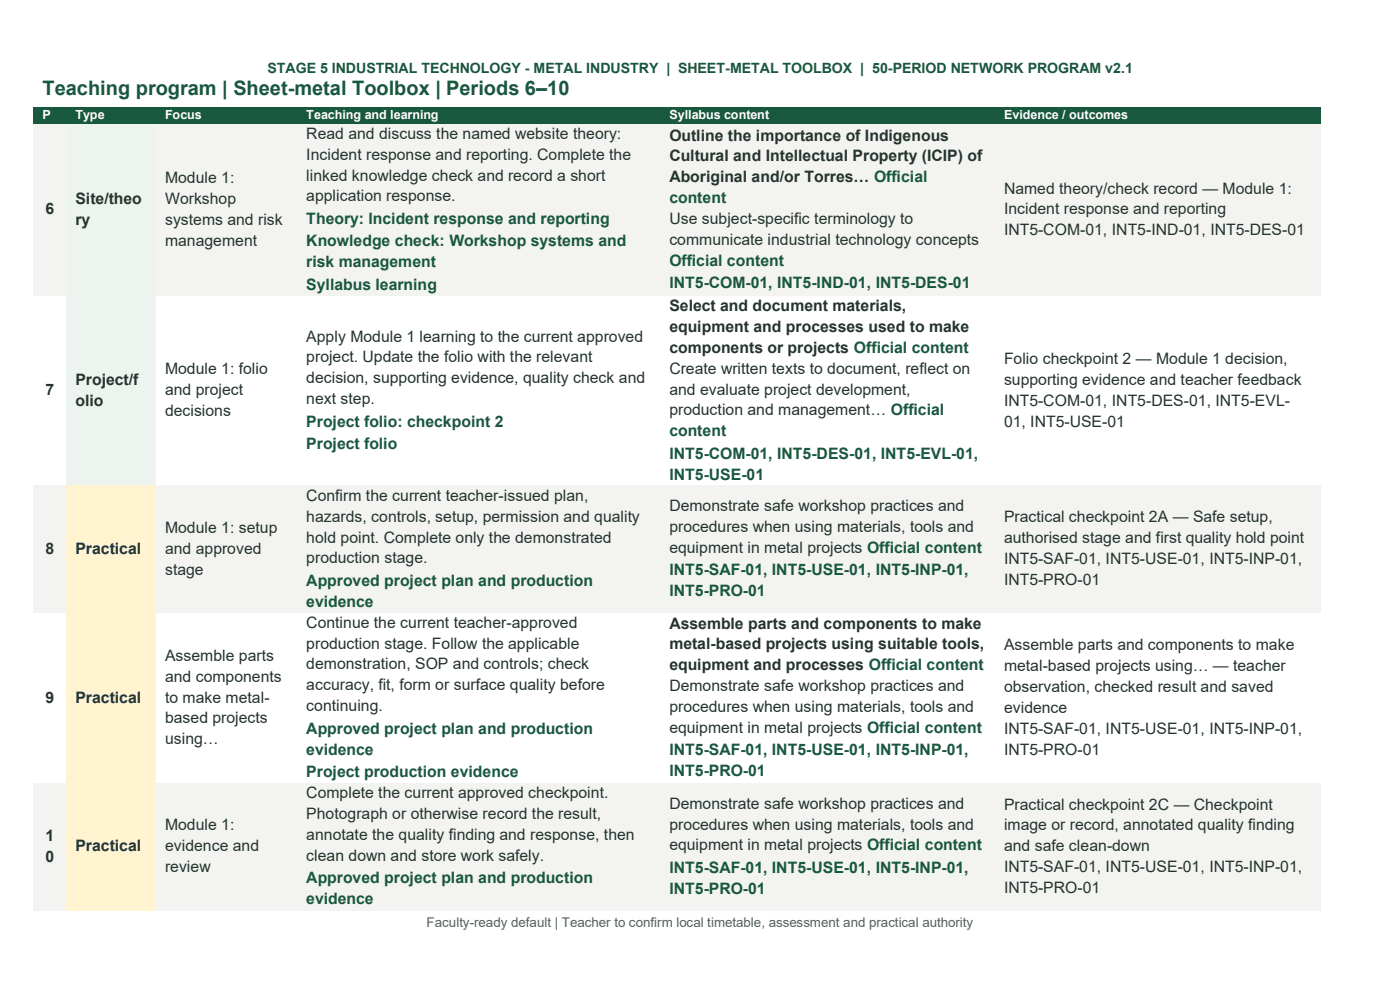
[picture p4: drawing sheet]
<svg xmlns="http://www.w3.org/2000/svg" width="297mm" height="210mm" viewBox="0 0 297 210" stroke-linecap="round" stroke-linejoin="round" font-family="sans-serif">
<defs><g id="words">
<text font-size="4.2" fill="#17583f" x="9" y="20.1">Teaching program | Sheet-metal Toolbox | Periods 6–10</text>
<g font-size="3.3" fill="#25342d">
<text x="65" y="29.4">Read and discuss the named website theory:</text>
<text x="142" y="29.8">Outline the importance of Indigenous</text>
<text x="65" y="33.9">Incident response and reporting. Complete the</text>
<text x="142" y="34.2">Cultural and Intellectual Property (ICIP) of</text>
<text x="35" y="38.8">Module 1:</text>
<text x="65" y="38.3">linked knowledge check and record a short</text>
<text x="142" y="38.7">Aboriginal and/or Torres… Official</text>
<text x="213" y="41.1">Named theory/check record — Module 1:</text>
<text x="9.7" y="45.5">6</text>
<text x="16" y="43.3">Site/theo</text>
<text x="16" y="47.7">ry</text>
<text x="35" y="43.3">Workshop</text>
<text x="35" y="47.7">systems and risk</text>
<text x="65" y="42.7">application response.</text>
<text x="142" y="47.5">Use subject-specific terminology to</text>
<text x="213" y="45.5">Incident response and reporting</text>
<text x="35" y="52.1">management</text>
<text x="142" y="52">communicate industrial technology concepts</text>
<text x="213" y="49.9">INT5-COM-01, INT5-IND-01, INT5-DES-01</text>
<text x="142" y="66">Select and document materials,</text>
<text x="142" y="70.4">equipment and processes used to make</text>
<text x="65" y="72.4">Apply Module 1 learning to the current approved</text>
<text x="65" y="76.9">project. Update the folio with the relevant</text>
<text x="142" y="74.8">components or projects Official content</text>
<text x="213" y="77.2">Folio checkpoint 2 — Module 1 decision,</text>
<text x="9.7" y="83.9">7</text>
<text x="16" y="81.6">Project/f</text>
<text x="35" y="79.4">Module 1: folio</text>
<text x="35" y="83.9">and project</text>
<text x="65" y="81.3">decision, supporting evidence, quality check and</text>
<text x="142" y="79.3">Create written texts to document, reflect on</text>
<text x="142" y="83.7">and evaluate project development,</text>
<text x="213" y="81.6">supporting evidence and teacher feedback</text>
<text x="16" y="86.1">olio</text>
<text x="35" y="88.3">decisions</text>
<text x="65" y="85.7">next step.</text>
<text x="142" y="88.1">production and management… Official</text>
<text x="213" y="86.1">INT5-COM-01, INT5-DES-01, INT5-EVL-</text>
<text x="213" y="90.5">01, INT5-USE-01</text>
<text x="65" y="106.2">Confirm the current teacher-issued plan,</text>
<text x="35" y="113.1">Module 1: setup</text>
<text x="65" y="110.6">hazards, controls, setup, permission and quality</text>
<text x="142" y="108.4">Demonstrate safe workshop practices and</text>
<text x="142" y="112.8">procedures when using materials, tools and</text>
<text x="213" y="110.8">Practical checkpoint 2A — Safe setup,</text>
<text x="9.7" y="117.5">8</text>
<text x="16" y="117.5">Practical</text>
<text x="35" y="117.5">and approved</text>
<text x="65" y="115.1">hold point. Complete only the demonstrated</text>
<text x="65" y="119.5">production stage.</text>
<text x="142" y="117.3">equipment in metal projects Official content</text>
<text x="213" y="115.3">authorised stage and first quality hold point</text>
<text x="213" y="119.7">INT5-SAF-01, INT5-USE-01, INT5-INP-01,</text>
<text x="35" y="121.9">stage</text>
<text x="213" y="124.1">INT5-PRO-01</text>
<text x="65" y="133.2">Continue the current teacher-approved</text>
<text x="65" y="137.6">production stage. Follow the applicable</text>
<text x="142" y="133.3">Assemble parts and components to make</text>
<text x="142" y="137.8">metal-based projects using suitable tools,</text>
<text x="213" y="137.9">Assemble parts and components to make</text>
<text x="35" y="140.1">Assemble parts</text>
<text x="65" y="142">demonstration, SOP and controls; check</text>
<text x="142" y="142.2">equipment and processes Official content</text>
<text x="213" y="142.4">metal-based projects using… — teacher</text>
<text x="9.7" y="149">9</text>
<text x="16" y="149">Practical</text>
<text x="35" y="144.6">and components</text>
<text x="35" y="149">to make metal-</text>
<text x="65" y="146.5">accuracy, fit, form or surface quality before</text>
<text x="142" y="146.6">Demonstrate safe workshop practices and</text>
<text x="213" y="146.8">observation, checked result and saved</text>
<text x="35" y="153.4">based projects</text>
<text x="65" y="150.9">continuing.</text>
<text x="142" y="151.1">procedures when using materials, tools and</text>
<text x="142" y="155.5">equipment in metal projects Official content</text>
<text x="213" y="151.2">evidence</text>
<text x="213" y="155.7">INT5-SAF-01, INT5-USE-01, INT5-INP-01,</text>
<text x="35" y="157.9">using…</text>
<text x="213" y="160.1">INT5-PRO-01</text>
<text x="65" y="169.3">Complete the current approved checkpoint.</text>
<text x="65" y="173.8">Photograph or otherwise record the result,</text>
<text x="142" y="171.5">Demonstrate safe workshop practices and</text>
<text x="213" y="171.7">Practical checkpoint 2C — Checkpoint</text>
<text x="9.7" y="178.4">1</text>
<text x="35" y="176.1">Module 1:</text>
<text x="65" y="178.2">annotate the quality finding and response, then</text>
<text x="142" y="176">procedures when using materials, tools and</text>
<text x="213" y="176.1">image or record, annotated quality finding</text>
<text x="9.7" y="182.8">0</text>
<text x="16" y="180.6">Practical</text>
<text x="35" y="180.6">evidence and</text>
<text x="35" y="185">review</text>
<text x="65" y="182.6">clean down and store work safely.</text>
<text x="142" y="180.4">equipment in metal projects Official content</text>
<text x="213" y="180.6">and safe clean-down</text>
<text x="213" y="185">INT5-SAF-01, INT5-USE-01, INT5-INP-01,</text>
<text x="213" y="189.4">INT5-PRO-01</text>
</g>
<g font-size="3.3" fill="#17583f">
<text x="65" y="47.5">Theory: Incident response and reporting</text>
<text x="142" y="43.1">content</text>
<text x="65" y="52.3">Knowledge check: Workshop systems and</text>
<text x="65" y="56.7">risk management</text>
<text x="142" y="56.4">Official content</text>
<text x="65" y="61.5">Syllabus learning</text>
<text x="142" y="61.2">INT5-COM-01, INT5-IND-01, INT5-DES-01</text>
<text x="65" y="90.5">Project folio: checkpoint 2</text>
<text x="65" y="95.3">Project folio</text>
<text x="142" y="92.6">content</text>
<text x="142" y="97.3">INT5-COM-01, INT5-DES-01, INT5-EVL-01,</text>
<text x="142" y="101.8">INT5-USE-01</text>
<text x="65" y="124.3">Approved project plan and production</text>
<text x="142" y="122.1">INT5-SAF-01, INT5-USE-01, INT5-INP-01,</text>
<text x="65" y="128.7">evidence</text>
<text x="142" y="126.5">INT5-PRO-01</text>
<text x="65" y="155.6">Approved project plan and production</text>
<text x="65" y="160.1">evidence</text>
<text x="142" y="160.3">INT5-SAF-01, INT5-USE-01, INT5-INP-01,</text>
<text x="65" y="164.9">Project production evidence</text>
<text x="142" y="164.7">INT5-PRO-01</text>
<text x="142" y="185.2">INT5-SAF-01, INT5-USE-01, INT5-INP-01,</text>
<text x="65" y="187.4">Approved project plan and production</text>
<text x="65" y="191.8">evidence</text>
<text x="142" y="189.6">INT5-PRO-01</text>
</g>
<text font-size="3" fill="#17583f" x="56.7" y="15.5">STAGE 5 INDUSTRIAL TECHNOLOGY - METAL INDUSTRY | SHEET-METAL TOOLBOX | 50-PERIOD NETWORK PROGRAM v2.1</text>
<text font-size="2.8" fill="#51645b" x="90.5" y="196.8">Faculty-ready default | Teacher to confirm local timetable, assessment and practical authority</text>
<g font-size="2.7" fill="#fff">
<text x="9" y="25.3">P</text>
<text x="16" y="25.3">Type</text>
<text x="35" y="25.3">Focus</text>
<text x="65" y="25.3">Teaching and learning</text>
<text x="142" y="25.3">Syllabus content</text>
<text x="213" y="25.3">Evidence / outcomes</text>
</g>
</g></defs>
<g fill="#17583f">
<path d="M7.1 22.8h7v3.5h-7z" fill-rule="evenodd"/>
<path d="M9 22.8h3.2v3.5h-3.2z" fill-rule="evenodd"/>
<path d="M14.1 22.8h19v3.5h-19z" fill-rule="evenodd"/>
<path d="M16 22.8h15.2v3.5h-15.2z" fill-rule="evenodd"/>
<path d="M33.1 22.8h30v3.5h-30z" fill-rule="evenodd"/>
<path d="M35 22.8h26.2v3.5h-26.2z" fill-rule="evenodd"/>
<path d="M63.1 22.8h77v3.5h-77z" fill-rule="evenodd"/>
<path d="M65 22.8h73.2v3.5h-73.2z" fill-rule="evenodd"/>
<path d="M140.1 22.8h71v3.5h-71z" fill-rule="evenodd"/>
<path d="M142 22.8h67.2v3.5h-67.2z" fill-rule="evenodd"/>
<path d="M211.1 22.8h69v3.5h-69z" fill-rule="evenodd"/>
<path d="M213 22.8h65.2v3.5h-65.2z" fill-rule="evenodd"/>
</g>
<g fill="#f3f4f2">
<path d="M7.1 26.3h7v36.5h-7z" fill-rule="evenodd"/>
<path d="M9 42.3h3.2v4.5h-3.2z" fill-rule="evenodd"/>
</g>
<g fill="#edf4ef">
<path d="M14.1 26.3h19v36.5h-19z" fill-rule="evenodd"/>
<path d="M16 40.1h15.2v4.5h-15.2z" fill-rule="evenodd"/>
<path d="M16 44.6h15.2v4.4h-15.2z" fill-rule="evenodd"/>
</g>
<g fill="#f3f4f2">
<path d="M33.1 26.3h30v36.5h-30z" fill-rule="evenodd"/>
<path d="M35 35.7h26.2v4.4h-26.2z" fill-rule="evenodd"/>
<path d="M35 40.1h26.2v4.5h-26.2z" fill-rule="evenodd"/>
<path d="M35 44.6h26.2v4.4h-26.2z" fill-rule="evenodd"/>
<path d="M35 49h26.2v4.4h-26.2z" fill-rule="evenodd"/>
<path d="M63.1 26.3h77v36.5h-77z" fill-rule="evenodd"/>
<path d="M65 26.3h73.2v4.4h-73.2z" fill-rule="evenodd"/>
<path d="M65 30.7h73.2v4.5h-73.2z" fill-rule="evenodd"/>
<path d="M65 35.2h73.2v4.4h-73.2z" fill-rule="evenodd"/>
<path d="M65 39.6h73.2v4.4h-73.2z" fill-rule="evenodd"/>
<path d="M65 44h73.2v4.8h-73.2z" fill-rule="evenodd"/>
<path d="M65 48.8h73.2v4.8h-73.2z" fill-rule="evenodd"/>
<path d="M65 53.6h73.2v4.4h-73.2z" fill-rule="evenodd"/>
<path d="M65 58h73.2v4.8h-73.2z" fill-rule="evenodd"/>
<path d="M140.1 26.3h71v36.5h-71z" fill-rule="evenodd"/>
<path d="M142 26.7h67.2v4.4h-67.2z" fill-rule="evenodd"/>
<path d="M142 31.1h67.2v4.4h-67.2z" fill-rule="evenodd"/>
<path d="M142 35.5h67.2v4.5h-67.2z" fill-rule="evenodd"/>
<path d="M142 40h67.2v4.4h-67.2z" fill-rule="evenodd"/>
<path d="M142 44.4h67.2v4.4h-67.2z" fill-rule="evenodd"/>
<path d="M142 48.8h67.2v4.5h-67.2z" fill-rule="evenodd"/>
<path d="M142 53.3h67.2v4.4h-67.2z" fill-rule="evenodd"/>
<path d="M142 57.7h67.2v4.8h-67.2z" fill-rule="evenodd"/>
<path d="M211.1 26.3h69v36.5h-69z" fill-rule="evenodd"/>
<path d="M213 37.9h65.2v4.4h-65.2z" fill-rule="evenodd"/>
<path d="M213 42.3h65.2v4.5h-65.2z" fill-rule="evenodd"/>
<path d="M213 46.8h65.2v4.4h-65.2z" fill-rule="evenodd"/>
</g>
<g fill="#fff">
<path d="M7.1 62.8h7v40.3h-7z" fill-rule="evenodd"/>
<path d="M9 80.7h3.2v4.4h-3.2z" fill-rule="evenodd"/>
</g>
<g fill="#edf4ef">
<path d="M14.1 62.8h19v40.3h-19z" fill-rule="evenodd"/>
<path d="M16 78.5h15.2v4.4h-15.2z" fill-rule="evenodd"/>
<path d="M16 82.9h15.2v4.5h-15.2z" fill-rule="evenodd"/>
</g>
<g fill="#fff">
<path d="M33.1 62.8h30v40.3h-30z" fill-rule="evenodd"/>
<path d="M35 76.3h26.2v4.4h-26.2z" fill-rule="evenodd"/>
<path d="M35 80.7h26.2v4.4h-26.2z" fill-rule="evenodd"/>
<path d="M35 85.1h26.2v4.5h-26.2z" fill-rule="evenodd"/>
<path d="M63.1 62.8h77v40.3h-77z" fill-rule="evenodd"/>
<path d="M65 69.3h73.2v4.4h-73.2z" fill-rule="evenodd"/>
<path d="M65 73.7h73.2v4.5h-73.2z" fill-rule="evenodd"/>
<path d="M65 78.2h73.2v4.4h-73.2z" fill-rule="evenodd"/>
<path d="M65 82.6h73.2v4.4h-73.2z" fill-rule="evenodd"/>
<path d="M65 87h73.2v4.8h-73.2z" fill-rule="evenodd"/>
<path d="M65 91.8h73.2v4.8h-73.2z" fill-rule="evenodd"/>
<path d="M140.1 62.8h71v40.3h-71z" fill-rule="evenodd"/>
<path d="M142 62.8h67.2v4.5h-67.2z" fill-rule="evenodd"/>
<path d="M142 67.3h67.2v4.4h-67.2z" fill-rule="evenodd"/>
<path d="M142 71.7h67.2v4.4h-67.2z" fill-rule="evenodd"/>
<path d="M142 76.1h67.2v4.5h-67.2z" fill-rule="evenodd"/>
<path d="M142 80.6h67.2v4.4h-67.2z" fill-rule="evenodd"/>
<path d="M142 85h67.2v4.4h-67.2z" fill-rule="evenodd"/>
<path d="M142 89.4h67.2v4.5h-67.2z" fill-rule="evenodd"/>
<path d="M142 93.9h67.2v4.8h-67.2z" fill-rule="evenodd"/>
<path d="M142 98.7h67.2v4.4h-67.2z" fill-rule="evenodd"/>
<path d="M211.1 62.8h69v40.3h-69z" fill-rule="evenodd"/>
<path d="M213 74.1h65.2v4.4h-65.2z" fill-rule="evenodd"/>
<path d="M213 78.5h65.2v4.4h-65.2z" fill-rule="evenodd"/>
<path d="M213 82.9h65.2v4.5h-65.2z" fill-rule="evenodd"/>
<path d="M213 87.4h65.2v4.4h-65.2z" fill-rule="evenodd"/>
</g>
<g fill="#f3f4f2">
<path d="M7.1 103.1h7v26.9h-7z" fill-rule="evenodd"/>
<path d="M9 114.3h3.2v4.5h-3.2z" fill-rule="evenodd"/>
</g>
<g fill="#fff4cf">
<path d="M14.1 103.1h19v26.9h-19z" fill-rule="evenodd"/>
<path d="M16 114.3h15.2v4.5h-15.2z" fill-rule="evenodd"/>
</g>
<g fill="#f3f4f2">
<path d="M33.1 103.1h30v26.9h-30z" fill-rule="evenodd"/>
<path d="M35 109.9h26.2v4.4h-26.2z" fill-rule="evenodd"/>
<path d="M35 114.3h26.2v4.5h-26.2z" fill-rule="evenodd"/>
<path d="M35 118.8h26.2v4.4h-26.2z" fill-rule="evenodd"/>
<path d="M63.1 103.1h77v26.9h-77z" fill-rule="evenodd"/>
<path d="M65 103.1h73.2v4.4h-73.2z" fill-rule="evenodd"/>
<path d="M65 107.5h73.2v4.4h-73.2z" fill-rule="evenodd"/>
<path d="M65 111.9h73.2v4.5h-73.2z" fill-rule="evenodd"/>
<path d="M65 116.4h73.2v4.4h-73.2z" fill-rule="evenodd"/>
<path d="M65 120.8h73.2v4.8h-73.2z" fill-rule="evenodd"/>
<path d="M65 125.6h73.2v4.4h-73.2z" fill-rule="evenodd"/>
<path d="M140.1 103.1h71v26.9h-71z" fill-rule="evenodd"/>
<path d="M142 105.3h67.2v4.4h-67.2z" fill-rule="evenodd"/>
<path d="M142 109.7h67.2v4.5h-67.2z" fill-rule="evenodd"/>
<path d="M142 114.2h67.2v4.4h-67.2z" fill-rule="evenodd"/>
<path d="M142 118.6h67.2v4.8h-67.2z" fill-rule="evenodd"/>
<path d="M142 123.4h67.2v4.4h-67.2z" fill-rule="evenodd"/>
<path d="M211.1 103.1h69v26.9h-69z" fill-rule="evenodd"/>
<path d="M213 107.7h65.2v4.4h-65.2z" fill-rule="evenodd"/>
<path d="M213 112.1h65.2v4.5h-65.2z" fill-rule="evenodd"/>
<path d="M213 116.6h65.2v4.4h-65.2z" fill-rule="evenodd"/>
<path d="M213 121h65.2v4.4h-65.2z" fill-rule="evenodd"/>
</g>
<g fill="#fff">
<path d="M7.1 130h7v36.2h-7z" fill-rule="evenodd"/>
<path d="M9 145.9h3.2v4.4h-3.2z" fill-rule="evenodd"/>
</g>
<g fill="#fff4cf">
<path d="M14.1 130h19v36.2h-19z" fill-rule="evenodd"/>
<path d="M16 145.9h15.2v4.4h-15.2z" fill-rule="evenodd"/>
</g>
<g fill="#fff">
<path d="M33.1 130h30v36.2h-30z" fill-rule="evenodd"/>
<path d="M35 137h26.2v4.5h-26.2z" fill-rule="evenodd"/>
<path d="M35 141.5h26.2v4.4h-26.2z" fill-rule="evenodd"/>
<path d="M35 145.9h26.2v4.4h-26.2z" fill-rule="evenodd"/>
<path d="M35 150.3h26.2v4.5h-26.2z" fill-rule="evenodd"/>
<path d="M35 154.8h26.2v4.4h-26.2z" fill-rule="evenodd"/>
<path d="M63.1 130h77v36.2h-77z" fill-rule="evenodd"/>
<path d="M65 130h73.2v4.5h-73.2z" fill-rule="evenodd"/>
<path d="M65 134.5h73.2v4.4h-73.2z" fill-rule="evenodd"/>
<path d="M65 138.9h73.2v4.4h-73.2z" fill-rule="evenodd"/>
<path d="M65 143.3h73.2v4.5h-73.2z" fill-rule="evenodd"/>
<path d="M65 147.8h73.2v4.4h-73.2z" fill-rule="evenodd"/>
<path d="M65 152.2h73.2v4.8h-73.2z" fill-rule="evenodd"/>
<path d="M65 157h73.2v4.4h-73.2z" fill-rule="evenodd"/>
<path d="M65 161.4h73.2v4.8h-73.2z" fill-rule="evenodd"/>
<path d="M140.1 130h71v36.2h-71z" fill-rule="evenodd"/>
<path d="M142 130.2h67.2v4.4h-67.2z" fill-rule="evenodd"/>
<path d="M142 134.6h67.2v4.4h-67.2z" fill-rule="evenodd"/>
<path d="M142 139h67.2v4.5h-67.2z" fill-rule="evenodd"/>
<path d="M142 143.5h67.2v4.4h-67.2z" fill-rule="evenodd"/>
<path d="M142 147.9h67.2v4.4h-67.2z" fill-rule="evenodd"/>
<path d="M142 152.3h67.2v4.5h-67.2z" fill-rule="evenodd"/>
<path d="M142 156.8h67.2v4.8h-67.2z" fill-rule="evenodd"/>
<path d="M142 161.6h67.2v4.4h-67.2z" fill-rule="evenodd"/>
<path d="M211.1 130h69v36.2h-69z" fill-rule="evenodd"/>
<path d="M213 134.8h65.2v4.5h-65.2z" fill-rule="evenodd"/>
<path d="M213 139.3h65.2v4.4h-65.2z" fill-rule="evenodd"/>
<path d="M213 143.7h65.2v4.4h-65.2z" fill-rule="evenodd"/>
<path d="M213 148.1h65.2v4.5h-65.2z" fill-rule="evenodd"/>
<path d="M213 152.6h65.2v4.4h-65.2z" fill-rule="evenodd"/>
<path d="M213 157h65.2v4.4h-65.2z" fill-rule="evenodd"/>
</g>
<g fill="#f3f4f2">
<path d="M7.1 166.2h7v27h-7z" fill-rule="evenodd"/>
<path d="M9 175.3h3.2v4.4h-3.2z" fill-rule="evenodd"/>
<path d="M9 179.7h3.2v4.4h-3.2z" fill-rule="evenodd"/>
</g>
<g fill="#fff4cf">
<path d="M14.1 166.2h19v27h-19z" fill-rule="evenodd"/>
<path d="M16 177.5h15.2v4.4h-15.2z" fill-rule="evenodd"/>
</g>
<g fill="#f3f4f2">
<path d="M33.1 166.2h30v27h-30z" fill-rule="evenodd"/>
<path d="M35 173h26.2v4.5h-26.2z" fill-rule="evenodd"/>
<path d="M35 177.5h26.2v4.4h-26.2z" fill-rule="evenodd"/>
<path d="M35 181.9h26.2v4.4h-26.2z" fill-rule="evenodd"/>
<path d="M63.1 166.2h77v27h-77z" fill-rule="evenodd"/>
<path d="M65 166.2h73.2v4.4h-73.2z" fill-rule="evenodd"/>
<path d="M65 170.6h73.2v4.4h-73.2z" fill-rule="evenodd"/>
<path d="M65 175h73.2v4.5h-73.2z" fill-rule="evenodd"/>
<path d="M65 179.5h73.2v4.4h-73.2z" fill-rule="evenodd"/>
<path d="M65 183.9h73.2v4.8h-73.2z" fill-rule="evenodd"/>
<path d="M65 188.7h73.2v4.5h-73.2z" fill-rule="evenodd"/>
<path d="M140.1 166.2h71v27h-71z" fill-rule="evenodd"/>
<path d="M142 168.4h67.2v4.4h-67.2z" fill-rule="evenodd"/>
<path d="M142 172.8h67.2v4.5h-67.2z" fill-rule="evenodd"/>
<path d="M142 177.3h67.2v4.4h-67.2z" fill-rule="evenodd"/>
<path d="M142 181.7h67.2v4.8h-67.2z" fill-rule="evenodd"/>
<path d="M142 186.5h67.2v4.4h-67.2z" fill-rule="evenodd"/>
<path d="M211.1 166.2h69v27h-69z" fill-rule="evenodd"/>
<path d="M213 168.6h65.2v4.4h-65.2z" fill-rule="evenodd"/>
<path d="M213 173h65.2v4.5h-65.2z" fill-rule="evenodd"/>
<path d="M213 177.5h65.2v4.4h-65.2z" fill-rule="evenodd"/>
<path d="M213 181.9h65.2v4.4h-65.2z" fill-rule="evenodd"/>
<path d="M213 186.3h65.2v4.4h-65.2z" fill-rule="evenodd"/>
</g>
<use href="#words"/>
</svg>
